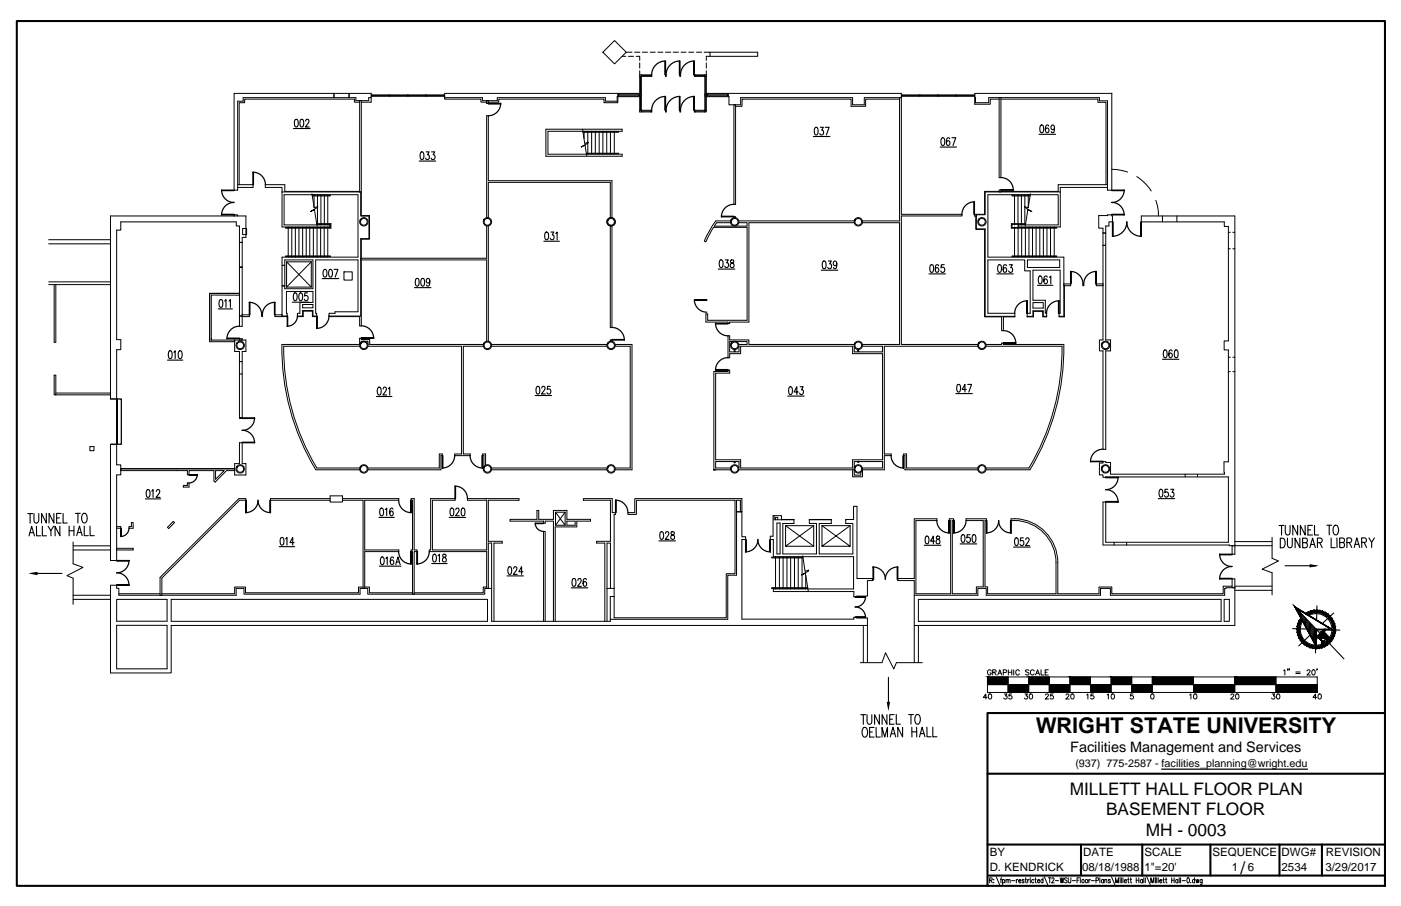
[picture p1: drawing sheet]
<svg xmlns="http://www.w3.org/2000/svg" width="432mm" height="279mm" viewBox="0 0 432 279" stroke-linecap="round" stroke-linejoin="round" font-family="sans-serif">
<defs><g id="words">
<text font-size="6.7" x="319.4" y="226.1">WRIGHT STATE UNIVERSITY</text>
<g font-size="5.3">
<text x="329.7" y="245">MILLETT HALL FLOOR PLAN</text>
<text x="340.9" y="251.5">BASEMENT FLOOR</text>
<text x="353.1" y="257.8">MH - 0003</text>
<text x="382.4" y="269.4">/</text>
</g>
<text font-size="4.4" x="329.9" y="232">Facilities Management and Services</text>
<g font-size="3.5">
<text x="305" y="264">BY</text>
<text x="333.9" y="264">DATE</text>
<text x="352.7" y="264">SCALE</text>
<text x="373.7" y="264">SEQUENCE</text>
<text x="395" y="264">DWG#</text>
<text x="408.6" y="264">REVISION</text>
<text x="305" y="268.7">D. KENDRICK</text>
<text x="333.5" y="268.7">08/18/1988</text>
<text x="352.7" y="268.7">1&quot;=20'</text>
<text x="379.6" y="268.7">1</text>
<text x="384.6" y="268.7">6</text>
<text x="395" y="268.7">2534</text>
<text x="408.5" y="268.7">3/29/2017</text>
</g>
<text font-size="3.3" x="331.4" y="236.5">(937) 775-2587 - facilities_planning@wright.edu</text>
</g></defs>
<!-- layer: A-EXISTING -->
<g fill="none" stroke="#000" stroke-width=".31">
<path d="M185.8 16.1l3.6-3.6 3.6 3.6-3.6 3.6zM191.7 17.4h1.2M193 16.1h1.8M193.7 17.4h1.6M195.6 16.1h1.6M196.1 17.4h1.1v1.2M197.2 19.4v1.6M198 16.1h1.6M200.4 16.1h1.5M202.7 16.1h1.6M205.1 16.1h1.6M207.5 16.1h1.6"/>
<path d="M209.9 16.1h1.6M212.3 16.1h1.5M214.6 16.1h1.7M217 16.1h1.8v1.3h14.7v-1.3h-14.7M217.7 19.4v1.6M218.8 17.4h-1.1v1.2M72.2 28.8h42.2v1.3h-.8v.9h-3.9v-.9h-2.1v-1.3v1.3h-4.7v-1.3v1.3h-28v1.1h-1.6v27.4h-1.1zM110.8 31.5h-1.6v-.9h-33.8v1.1h-1.7v25.3M110.8 31v28.2M111.4 31v35.5h2.5v7.3h-2.5v5.8M114.4 29.7h22.6M114.4 29.3h22.6"/>
<path d="M114.4 30.1v1.4h-3M114.6 29.5h5.3M114.6 29.3v.4M119.9 29.3v.4M120.2 29.5h5.4M120.2 29.3v.4M125.6 29.3v.4M125.8 29.5h5.4M125.8 29.3v.4M131.2 29.3v.4M131.5 29.5h5.3M131.5 29.3v.4"/>
<path d="M136.8 29.3v.4M137 30.1v.5h11.2v.9h1.8M150 31v.9v-.9M150.5 31v.9h-.5M168.2 39.8h23.5v.7h-22.8v7.1h22.8v.6h-23.5zM179.5 39.8l.7 4.5 1-.4M190.4 28.8v2.9h-4.2v-1.1h-32.5v.9h-3.2M190.4 29.6h6.5M190.4 29h.2M190.6 29.3h6.3M196.9 29h-6.3v.6M197.2 29.8h-7v1.4h-3.6v-1.1h-33.3v.9h-4.6v-.9h-11.7"/>
<path d="M197.2 28.8h-60.2v1.3M197.2 23.1h3.7v.5h-3.2v6M197.2 21.8v12.7h3.7v-.5h-.2M197.2 34h.5v.5M197.4 23.6v5.5M197.4 29.6v4.4M197.7 29.1l-.8-.1v.6h.8M197.7 23.1v.5h-.5M197.7 29.6v4.4h3M197.7 23.3h3M197.7 34.3h3M200.7 23.1v.5"/>
<path d="M200.7 34v.5M205.1 23.1h.2v.5h-.2zM205.1 34h.2v.5h-.2zM209.6 23.1h.2v.5h-.2zM209.6 34h.2v.5h-.2zM214 34h3.7v.5h-3.7zM214.2 23.6h3v5.5M214.2 23.1v.5M214.2 34v.5M214.2 23.3h3M214.2 34.3h3M217.2 29.6h7.1"/>
<path d="M217.2 23.1v.5h.5M217.2 29.1v5.4M217.5 23.6v5.5M217.5 29.6v4.4M217.7 29.8h7v2.5h3.6v-2.2h34.5v2.2h3.6v-2.2h11.4h-.5v38h-11.5M217.7 28.8h60.1v37.3h18.7v.5h-18.7v39.6h23.6M217.7 23.1h-3.7v.5h.2M217.7 21.8v12.2M217.9 29.3h6.4M217.9 29l-.7 .1M224.3 29h-6.4v.6M224.5 29h-.2v.6h.2"/>
<path d="M224.5 28.8v1M226.2 32.3h.5v30.7h-.5zM277.3 30.6h-10.5v2.2h-4.5v-2.2h-33.6v2.2h-2M277.8 29.7h22.7M277.8 29.3h22.7M278 29.5h5.4M278 29.3v.4M283.4 29.3v.4M283.6 29.5h5.4M283.6 29.3v.4M289 29.3v.4M289.2 29.5h5.5"/>
<path d="M289.2 29.3v.4M294.7 29.3v.4M294.9 29.5h5.3M294.9 29.3v.4M300.2 29.3v.4M300.4 30.1v2h4.8v-1.5h2.7M307.9 30.1v24.7h.6v-24.7M308.5 30.6h29.9v1h2.5v25.4M342.7 28.7v29.9h-1.4v-27.5h-2.4v-1h-34.2v1.6h-4v-1.6h-.2v-1.3h42.2M73.3 57h4.7v.8h-4.7M86.9 59.2v10.8h14.8v-.6h-14.1v-9.4h22.7v19.3h-23.4v2.5h.9v-1.6h8.6v8.8h-8.6v-.8h-.9v9.3h1.6v-.9h-.2v-6.7h8.1v3.4h-4v3.3h-.7v.9M86.9 59.2h24.3v7.4h2.5v7h-2.5v23.9h-9.8"/>
<path d="M96.2 59.7l.6 4.4 1-.4 .1 .2-2.2 1.3 1.2-.5 .8 5M110.8 59h-23v-2h-6v.8h5.1v1.4M179.7 40.6h10.9v.2h-10.9M180 40.5v.1M180 40.8v1.9M180.7 47.3h9.9l-9.9 .1M181.2 40.5v.1M181.2 40.8v6.5M181.2 47.4v.2M181.2 43.8l.1 .2M181.3 44.1l-2.2 1.3 1.2-.6 .5 3.3M182.3 40.5v.1"/>
<path d="M182.3 40.8v6.5M182.3 47.4v.2M183.5 40.5v.1M183.5 40.8v6.5M183.5 47.4v.2M184.7 40.5v.1M184.7 40.8v6.5M184.7 47.4v.2M185.8 40.5v.1M185.8 40.8v6.5M185.8 47.4v.2M187 40.5v.1"/>
<path d="M187 40.8v6.5M187 47.4v.2M188.1 40.5v.1M188.1 40.8v6.5M188.1 47.4v.2M189.3 40.5v.1M189.3 40.8v6.5M189.3 47.4v.2M317.6 59.7l-.7 4.4-1-.4-.1 .2M326.8 59.2h-23.2v7h-2.7v4.4h2.7v27h9.2M341.3 57h-15.1v2h-17.7v-.4h-.6v.4h-4.4v7.1h-2.6M341.3 57.8h-14.5v12.2h-13"/>
<path d="M342.7 52.2l3 .3 1.8 .6M350.4 54.5a14.4 14.4 0 0 1 4.4 4.4M15 73.9h19.1M15 75.2h19.1M34.1 66.6h41.7v6.6h-1.2v9.2h-.8v-12.7h-1v-1.3h-35.6v2.6h-1.2v33.7h1.2v3.1h-1.2v15.2h-1.9zM72.2 66.6v-.3h1.1l-.1 .3M73.8 74.8h.8M74.8 70.5h1.2v1.9h-1.2zM88 78.9h13.8v.2h-13.8zM88.8 70v9.3M89.9 70v9.3M91 70v9.3"/>
<path d="M92.1 70v9.3M93.3 70v9.3M94.4 70v9.3M95.5 70v9.3M96.2 60.2h5.6v.2h-5.6M96.6 70v9.3M96.8 60v4M97.6 69h4.4v1.4h-14v-.2h13.8v-1h-4.2M97.7 70v9.3M97.8 60v9.4M98.8 70v9.3M98.9 60v9.4"/>
<path d="M99.9 70v9.3M100 60v9.4M101 60v9.4M101 70v9.3M150 69.7v9.9h-38.8M150 67.2v-31.5h.5v20h38.1v11.5M150.5 67.2v-11h37.6v11M150.5 69.7v35.6M188.1 69.7v31.3h.5v-31.3M217.1 74.4l.5 .2M220.9 68.7h4.3M220.9 68.7l-.7 1h10.1v-1h-2.6"/>
<path d="M225.2 68.1h-4.6l-2.1 3.4-1.4 2.8M226.2 67.2v-.3h.5v.3M227.7 68.1h35.6M263.3 68.7h-32.5v30.6h-5.9v.5h-.5v-.5h-6.8v-2.5h.5v2h12.2v-28.7h-10.4l-2.3 4.4M265.8 68.7h11.5v37.5h-11.5M300.3 66.1h.6v.5h-.6zM300.8 66.6v4.2h2.7v26.9h5.2v4.3h.6v-4.3h3.5v-1.1h-8.3v-16.4h11.3v3.3h1.7v13.1h-.9v1.1h1.9v-1.7h2.9v1.7h1.2v-.1M311.9 78.9h13.8v.2h-13.8zM312.7 60v9.4M312.7 70v9.3M313.7 60v9.4M313.8 70v-.6h12.4v-9.4h-21.7v19.3h23.4v18.3h-1.5v-1h.3v-13.3h-8.3v9.3h3.8v4h.4v1h-1.1v-1.7h-3.1v1.7h-1.8"/>
<path d="M313.8 70v9.3M314.8 60v9.4M314.9 70v9.3M315.8 63.9l2.2 1.3-1.2-.5-.8 5M315.9 60v9.4M316 70v9.3M316.1 69h-4.4v1.4h14v-.2h-13.8v-1h4.2M316.9 60v4M317.1 70v9.3M317.5 60.2h-5.6v.2h5.6M318.2 70v9.3M319.3 70v9.3"/>
<path d="M320.5 70v9.3M321.6 70v9.3M322.7 70v9.3M323.8 70v9.3M324.9 70v9.3M338.6 66.5l4.1-.2v.3h.2v1.8h-1.1v1.3h-1v2.2h-.8h.8v3.8h-.8v-5.3h-1.4zM356.2 61.8a12.6 12.6 0 0 1 .9 4.8M358.3 66.6v1.8M362.7 66.6v1.8M378.6 71.6h.6M378.6 76.7h.6M380 71.6h.6"/>
<path d="M380 76.7h.6M15 86.9h19.1M15 87.8h19.1M16.7 87.8v17.8h.5v-17.8M73.8 97.5v-15.1h.8v15.1M73.8 97.5h.8v3.1h-.8zM73.8 90.5h-9.2v14.9M74.6 96.9v.6h-.8M74.6 97.1h2.2v.5h-2.2M80.7 97.1h.2v.5h-.2zM86.9 97.1h-2.2v.5h3.8v-.1M86.9 81.8h.9v6.4h-.9z"/>
<path d="M88.3 80.7h7.6M88.3 88.5h7.6M88.3 80.7l7.6 7.8M88.3 80.7v7.8M91.7 97.5h1.6v-1.7h3.1v1.7h1.2v-.9h-.3v-16.4h13v16h-7v.4h-1.9v.9M91.7 97.5v.1h1.7v-1.7h2.9v1.7h1.3v-.1M93.3 93.9h3.1v1h-3.1zM95.9 80.7l-7.6 7.8M95.9 80.7v7.8M106 83.8h2.6v2.6h-2.6zM111.2 80.2h38.8v25.1M111.4 80.2v20.3h-.6v-2.9h-9.4v-.1"/>
<path d="M316.7 80.2h9.9v2.3h-9.9zM318.4 93.3h3.1v1.7h-3.1zM327.9 87.6h2.1v.5h-1.9v9.6h-1.7v-.1M333.8 87.6h.3v.5h-.3zM337.9 87.6h2.1v.5h-2.1zM16.7 115.7h.5v6.1h-.5zM65.1 104.5v.4v-13.9h8.7v-.5h-9.2v14.9h7.7v-.5v3.5h1.5v3.1M65.1 104.9h10.7v3.5h-1.2v3.1M73.8 111.5h.8v3.8h-.8zM73.8 104.9v-.4h.8v.4M73.8 115.3v13.6M74.6 115.3v13.6h-.8h.8h-.5"/>
<path d="M87.4 106.8a71.9 71.9 0 0 0 10.2 37.5M87.5 106.8h23.4M111.4 105.5v-.2h2v.9M113.4 106.8h28.9v33.2h-2.2v.5h4.8v-.5h-2.1v-33.2h6.2M113.4 106.2h.1M149 106.2h-35.1v-1.5h-2.5v-.4h-.6v1.9h-23.9a72 72 0 0 0 10.4 38.7M151.5 106.8h35.6M151.5 106.2h35.6M188.1 105.3v-.5h.5v.5M189.6 106.8h4.6v37.5h-4.6M189.6 106.2h5.2v38.7h-5.2M227.7 106.2h2.6v-.9h-5.4v3.2h2.9l-.1-1.7"/>
<path d="M263.3 106.2h-32.5v-1.4h-5.9v-1.2h-.5v6.7h.5v-1.2h3.4v-2.3h34.5v2.3h9.2v32.7h-9.2v2.5h-34.5v-2.5h-7.7v-26.7h4.3v-1h-.5v.5h-4.4v30.3M263.3 106.8v1.7h8.7v-1.7h-6.2M301.4 106.8h-28.8v33.2h2.1v.5h-2.1v4.4h-6.8v2.1h-3v-2.1M303.9 106.2h4.8v-.4h.6v.4h18.6a72.5 72.5 0 0 1-10.5 38.7h-13.5M303.9 106.8h23.4a71.9 71.9 0 0 1-10.2 37.5h-13.2M340.8 104.8h1.5v3.4h-1.5M340.8 104.8v-29.1h-.8v29.1h-1.1v3.4h1.1v30.4h.8v-30.4M378.6 114.6h.6M378.6 110.2h.6M380 114.6h.6M380 110.2h.6M17.2 121.2h16.9"/>
<path d="M17.2 121.8h16.9M27.7 137.7h1.3v1.3h-1.3zM34.1 137h1.9v6.4h1.2v3h-1.2v26.5h-1.9zM34.1 137h1.9M73.8 136.5h.8v6.5h1.2v3.5h-3.5v-3.5h1.5zM37.2 144.5h35.1M56.5 149.7h1.3v-.8h.5v1.3h-1.8zM66.4 145.1h2.7l-2.7 2.7zM72.3 144.6h-35.1v.5h20.6v1.3h.5v-1.3h7.6v3.2l.4 .4 3.5-3.6h2.5M97.4 144.9h13.5M97.7 144.3h13.2M101.7 152.9h3.9v1.9h-3.9z"/>
<path d="M101.7 153.8h-18.3v.5h18.3M105.6 153.8h17.3v.5h-10.5v15.3h10.5v.5h-10.5v11.4h-.5v-27.2h-6.3M113.4 144.3h22v-4.3h.9v.5h-.4v4.4h-22.5M126.7 153.8h.9v15.8h.9v.5h-.9v13.1h-.5v-13.1h-.4v-.5h.4v-15.3h-.4zM149.5 153.8h10.4v.5h-9.4v12.6h4.3v.6h-2.6v24.1M149.7 143.5v-3.5h-1v.5h.5v3.5M150 153.8h-5.9v.5h5.9v15.3h-16.7v-15.3h7v-.5h-7.6v15.8h-.4v.5h17.7v11.4h.5v-14h1v24.1h36.6v-7.6h1.2M151.5 144.3h35.6M151.5 144.9h35.6M171.2 158l3 4M174.2 158h-3v4M174.2 158l-3 4"/>
<path d="M174.2 158v4M220 144.9h.5zM220 144.9h5.2M225.2 144.3h-4.6v-2h7.2l-.1 2M227 157.8v19.6h-2.7v13.6h-36.2M227 157.8v-3.5h1.2v3.5M227 157.8h1.7M227.7 144.9h35.6v1.6h2v-.9M228.7 157.8v7.7h1.1v.9h-1.1v24.5h34.5v-.5h.8v.2h3.3v2.3l-214.5-.1v14.7h-18.7v-27h1.9v.9h.6v2.2h36.2v-2.1h2.4v1.7h35.8v-1.7h2.3v1.7h36.1v-1.7h2.1M228.7 157.8v-4h-33.1v4.3h-2.1v.5h2.6v-4.3h30.4v22.6h-2.7v13.6h-34.5v-6.5M238.6 159v1.3h6.1M263.3 144.3v-2h8.7v2h-6.2"/>
<path d="M301.4 144.3h-22v-4.3h-.9v.5h.4v4.4h22.5M365.3 146.2v.9M369.1 146.2v.9M36 169.1h5v.5h-5M36 162.4h1.2v.5h-1.2M40.5 161.1h.5v1.8h-1.2v-.5h.7zM53.4 160.8l.4 .4-1.8 1.8-.4-.4zM171.2 162h3M174.7 160.7h2.6v1.3h-2.6zM239 160.3v-.7h.7v.7M239 171.7v9.9M239.5 161.3h.9v9.5h-.9z"/>
<path d="M240.2 171.7v9.9M240.8 160.2h3.9v1.2h-3.4v9.4h10.3v-9.4h-2.2v-1.1M240.8 160.3v-1.3h-2.5v6.4h-.9v1h1v5.3h24.7v9.9h-24.7v.8h24.8v1.6h.8v-.2h3.3v-4.8h1.8v-.6h-5v-22.3h-1v4.1h-2.4v1.2h2.2v9.4h-10.4v-9.4h3.7v-1.2l-6.8 .1M241.4 171.7v9.9M242.1 162.1h8.7M242.1 162.1v6.4M242.1 162.1l8.7 6.4M242.5 171.7v9.9M243.7 171.7v9.9M244.9 171.7v9.9M246 171.7v9.9M247.2 171.7v9.9"/>
<path d="M247.4 171.4l.7 4.8 1-.4 .1 .2M247.5 171.8h-9.7v.3h9.7M248.3 177.5v4.1M249.2 176.1l-2.2 1.2 1.2-.5 .9 5.4M249.4 160.3h6.8M250.8 162.1l-8.7 6.4h8.7M250.8 162.1v6.4M253.3 162.1l8.7 6.4h-8.7l8.7-6.4M253.3 162.1h8.7M253.3 162.1v6.4M262 162.1v6.4M268.9 178.4v.6"/>
<path d="M276.7 178.5v.5h5.1v13.9l98.8-.1v-14.3h-.9v2.7h.9h-2.8v.3h-.3v2.1h-35.3v-2.1h-3v2.1h-35.2v-2.1h-2.6v2.1h-19.6M312.8 160.5h-1.2v-.5a13.5 13.5 0 0 1 14.4 13.6v9.5h12.7v-2.1h4v2.1h34.3v-2.3h2.7M312.8 160.5a13 13 0 0 1 12.7 13.1v9.5h-21.1v-2.1h-.8v-20.5h.4v-.5h-6.3v.5h5.3v20.5h-2.1v2.1h-7.4v-22.6h.4v-.5h-1.3v.5h.4v22.6h-10.7v-22.6h6.5v-.5h-7v18.4h-5.1M343.4 167.2v.9M347.2 167.2v.9M379.7 168.3v2.6h.9v-104.3h-28.8v1.8h25.5v1.4h1.3v35.3h-1.3v2.8h1.3v34.5h-1.4l.2 3.8h-35.1v-3.6h-1.5v-.2h-.8v.4h-1.1v3.6h1.1v.8l38.6-.1v20.1h-37.8v-12.4h-.8v13.3h38.9v.2h1.7M380.6 168.3h.1M36 184.8h15.5v6.8h-15.5zM36 192.8h15.5v13.5h-15.5zM36.6 183.1h12.7M49.3 183.6v-5.5l24.3-24.3h2.1v.5h-1.9l-23.9 24v5.3M52.8 191.6v-6.8h97.5v6.8"/>
<path d="M52.8 191.6h97.5M111.9 181h-1.4v1.8h-34.8v-1.8h-3.4v2.1h-22.4M112.4 181h1.4v1.8h13.3M150 181h-1.1v1.8h-21.3M167.5 191.6v-27.7h.5v27.7M170.6 191.6v-30.9h-2.6v.6h-.5v-.6h-10.3v-.5h8.3v-2.8h.5v2.8h4.6v-2.8h4.1v2.8h7.3v.5h-4.2v1.8h-6.7v29.1M187.1 181.5h2.2M188.1 181.5v-14h-1v24.1M189.3 184v-25.4h.4v-.5h-1v-4.3h-8.9v.5h8.3v12.6h-4.2v.6h2.5v24.1M248.9 181.2h-11.1v.3h11.2M283.1 184.8h93.3v6.8h-93.3zM377.3 184.8h1.6v6.8h-1.6z"/>
<circle cx="112.1" cy="68.4" r="1.04"/>
<circle cx="112.1" cy="68.4" r="1.29"/>
<circle cx="150.2" cy="68.4" r="1.04"/>
<circle cx="150.2" cy="68.4" r="1.29"/>
<circle cx="188.3" cy="68.4" r="1.04"/>
<circle cx="188.3" cy="68.4" r="1.29"/>
<circle cx="226.4" cy="68.4" r="1.04"/>
<circle cx="226.4" cy="68.4" r="1.29"/>
<circle cx="264.5" cy="68.4" r="1.04"/>
<circle cx="264.5" cy="68.4" r="1.29"/>
<circle cx="302.6" cy="68.4" r="1.04"/>
<circle cx="302.6" cy="68.4" r="1.29"/>
<circle cx="74" cy="106.5" r="1.04"/>
<circle cx="74" cy="106.5" r="1.29"/>
<circle cx="112.1" cy="106.5" r="1.04"/>
<circle cx="112.1" cy="106.5" r="1.29"/>
<circle cx="150.2" cy="106.5" r="1.04"/>
<circle cx="150.2" cy="106.5" r="1.29"/>
<circle cx="188.3" cy="106.5" r="1.04"/>
<circle cx="188.3" cy="106.5" r="1.29"/>
<circle cx="226.4" cy="108.3" r=".19"/>
<circle cx="226.4" cy="106.5" r="1.04"/>
<circle cx="226.4" cy="106.5" r="1.29"/>
<circle cx="264.5" cy="108.3" r=".19"/>
<circle cx="264.5" cy="106.5" r="1.04"/>
<circle cx="264.5" cy="106.5" r="1.29"/>
<circle cx="302.6" cy="106.5" r="1.04"/>
<circle cx="302.6" cy="106.5" r="1.29"/>
<circle cx="340.7" cy="106.5" r="1.04"/>
<circle cx="340.7" cy="106.5" r="1.29"/>
<circle cx="74" cy="144.6" r="1.04"/>
<circle cx="74" cy="144.6" r="1.29"/>
<circle cx="112.1" cy="144.6" r="1.04"/>
<circle cx="112.1" cy="144.6" r="1.29"/>
<circle cx="150.2" cy="144.6" r="1.04"/>
<circle cx="150.2" cy="144.6" r="1.29"/>
<circle cx="188.3" cy="144.6" r="1.04"/>
<circle cx="188.3" cy="144.6" r="1.29"/>
<circle cx="226.4" cy="142.6" r=".19"/>
<circle cx="226.4" cy="144.6" r="1.04"/>
<circle cx="226.4" cy="144.6" r="1.29"/>
<circle cx="264.5" cy="142.4" r=".19"/>
<circle cx="264.5" cy="144.6" r="1.04"/>
<circle cx="264.5" cy="144.6" r="1.29"/>
<circle cx="302.6" cy="144.6" r="1.04"/>
<circle cx="302.6" cy="144.6" r="1.29"/>
<circle cx="340.7" cy="144.6" r="1.04"/>
<circle cx="340.7" cy="144.6" r="1.29"/>
</g>
<!-- layer: A-DOOR -->
<g fill="none" stroke="#000" stroke-width=".38">
<path d="M204.9 18.9h.2v4.2h-.2zM205.1 18.8a4.3 4.3 0 0 0-4.3 4.3M209.4 18.9h.2v4.2h-.2zM209.5 18.8a4.3 4.3 0 0 0-4.2 4.3M213.8 18.9h.2v4.2h-.2zM214 18.8a4.3 4.3 0 0 0-4.3 4.3M150.5 31.9h3.8v.2h-3.8zM154.3 31.9a3.8 3.8 0 0 1-3.8 3.8M204.9 29.8h.2v4.2h-.2zM205.1 29.7a4.3 4.3 0 0 0-4.3 4.3M209.4 29.8h.2v4.2h-.2zM209.5 29.7a4.3 4.3 0 0 0-4.2 4.3"/>
<path d="M213.8 29.8h.2v4.2h-.2zM214 29.7a4.3 4.3 0 0 0-4.3 4.3M68.3 58.6a3.8 3.8 0 0 0 3.8 3.9M68.3 58.6l3.9 .2zM78 53.1a3.8 3.8 0 0 1 3.8 3.8M78 53.1l.1 3.9zM308.5 54.8a3.8 3.8 0 0 1 3.8 3.8M308.5 58.5l3.8 .1zM342.7 58.6l3.8 .2zM346.5 58.6a3.8 3.8 0 0 1-3.9 3.9M68.3 66.1h3.9v.2h-3.9zM72.1 62.4a3.8 3.8 0 0 0-3.8 3.8"/>
<path d="M222.4 66.7h3.8v.2h-3.8zM226.2 63a3.8 3.8 0 0 0-3.9 3.8M300.2 62.3l.1 3.8zM300.3 62.2a3.8 3.8 0 0 0-3.8 3.9M342.6 62.4a3.8 3.8 0 0 1 3.9 3.8M342.7 66.1h3.8v.2h-3.8zM342.9 68.4h.1v4.5h-.1zM347.3 68.4a4.5 4.5 0 0 0 4.4 4.5M347.3 68.4a4.5 4.5 0 0 1-4.4 4.5M351.6 68.4h.2v4.5h-.2zM76.8 93.2a3.8 3.8 0 0 1 3.9 3.9M76.8 93.3h.2v3.8h-.2z"/>
<path d="M84.6 93.3l.1 3.8zM84.7 93.2a3.8 3.8 0 0 0-3.8 3.9M88.5 97.5l.2 3.1zM91.7 97.4a3.2 3.2 0 0 1-3.2 3.2M97.6 97.5l.1 3.8zM101.4 97.4a3.8 3.8 0 0 1-3.8 3.9M214 92.4a3.8 3.8 0 0 0 3.8 3.9M214.1 92.5h3.8v.1h-3.8zM220.5 99.7a3.8 3.8 0 0 0 3.9 3.9M220.6 99.8l3.8 .1zM316.4 92.8h.2v3.8h-.2zM316.6 92.8a3.8 3.8 0 0 0-3.9 3.8"/>
<path d="M326.2 92.8h.2v3.8h-.2zM326.4 92.8a3.8 3.8 0 0 0-3.8 3.8M329.9 83.7a3.8 3.8 0 0 1 3.9 3.8M330 83.7h.1v3.9h-.1zM337.7 83.7h.2v3.9h-.2zM337.9 83.7a3.8 3.8 0 0 0-3.9 3.8M70 104.3h3.8v.2h-3.8zM73.8 100.6a3.8 3.8 0 0 0-3.9 3.8M111.3 100.5a3.8 3.8 0 0 1 3.9 3.8M111.4 104.2h3.8v.1h-3.8zM188.6 101a3.8 3.8 0 0 1 3.8 3.8M188.6 104.7l3.8 .1z"/>
<path d="M220.6 114h3.8v.1h-3.8zM224.4 110.3a3.8 3.8 0 0 0-3.9 3.8M309.2 102a3.8 3.8 0 0 1 3.9 3.8M309.3 105.7l3.8 .1zM36 123h.1v14h-.1zM36.1 123h1.3v14h-1.3M74.6 132.7a3.8 3.8 0 0 1 3.9 3.8M74.6 128.9l3.9 .1zM74.6 136.4h3.9v.1h-3.9zM78.5 128.9a3.8 3.8 0 0 1-3.9 3.8M339.9 138.5a3.8 3.8 0 0 0-3.8 3.9M58.3 146.4h2.5v.2h-2.5z"/>
<path d="M60.8 146.4a2.56 2.56 0 0 1-2.6 2.5M75.7 154.3h.2v3.8h-.2zM79.5 154.3a3.8 3.8 0 0 0 3.8 3.8M79.6 154.3a3.8 3.8 0 0 1-3.9 3.8M83.2 154.3h.2v3.8h-.2zM122.9 154.3a3.8 3.8 0 0 0 3.8 3.8M126.5 154.3h.2v3.8h-.2zM136.3 140.5h.2v3.8h-.2zM140.1 140.5a3.8 3.8 0 0 1-3.8 3.8M140.2 149.9a3.8 3.8 0 0 1 3.9 3.8M140.3 150l.1 3.8zM144.9 140.5a3.8 3.8 0 0 0 3.8 3.8"/>
<path d="M148.6 140.5h.1v3.8h-.1zM189.7 154.2a3.8 3.8 0 0 1 3.8 3.9M189.7 154.3h.2v3.8h-.2zM274.6 140.5a3.8 3.8 0 0 0 3.9 3.8M278.3 140.5h.2v3.8h-.2zM336.1 142.3l3.9 .1zM340.8 151a3.8 3.8 0 0 1 3.8 3.8M340.8 154.7h3.8v.1h-3.8zM340.8 147.2l3.8 .1zM344.6 147.2a3.8 3.8 0 0 1-3.8 3.8M35.9 176.6a3.8 3.8 0 0 1 3.9 3.9M36 172.9l3.8 .1z"/>
<path d="M37.2 162.9l.2 2.6zM39.8 172.8a3.8 3.8 0 0 1-3.9 3.9M39.8 162.9a2.56 2.56 0 0 1-2.4 2.5M122.9 170.1a3.8 3.8 0 0 0 3.8 3.8M126.5 170.1h.2v3.8h-.2zM128.5 170.1h.2v3.8h-.2zM132.3 170.1a3.8 3.8 0 0 1-3.8 3.8M164.9 161.5a2.56 2.56 0 0 0 2.6 2.4M165 161.3l2.5 .2zM229.8 166.4h.2v3.8h-.2zM233.6 166.4a3.8 3.8 0 0 0 3.8 3.8M233.6 166.4a3.8 3.8 0 0 1-3.8 3.8"/>
<path d="M237.3 166.4l.1 3.8zM269.1 174.9a3.8 3.8 0 0 1 3.8 3.8M269.1 174.9h.2v3.8h-.2zM276.5 174.9h.2v3.8h-.2zM276.7 174.9a3.8 3.8 0 0 0-3.8 3.8M288.7 160.5a3.8 3.8 0 0 0 3.9 3.9M292.4 160.5h.2v3.9h-.2zM293.9 160.5h.2v3.9h-.2zM297.7 160.5a3.8 3.8 0 0 1-3.8 3.9M304 160.5h.2v3.9h-.2zM307.8 160.5a3.8 3.8 0 0 0 3.8 3.9M307.8 160.5a3.8 3.8 0 0 1-3.8 3.9"/>
<path d="M311.5 160.5h.1v3.9h-.1zM375.9 170.9a3.8 3.8 0 0 0 3.8 3.8M375.9 178.4h3.8v.1h-3.8zM375.9 170.9h3.8v.2h-3.8zM379.7 174.7a3.8 3.8 0 0 0-3.8 3.8M36 180.3h3.8v.2h-3.8zM263.6 187.2a3.2 3.2 0 0 1 3.2 3.2M263.6 190.3l3.2 .1zM263.6 184l3.2 .2zM266.8 184a3.2 3.2 0 0 1-3.2 3.2"/>
</g>
<!-- layer: ROOM-NUMBER -->
<g fill="none" stroke="#000" stroke-width=".34">
<path d="M90.4 39.6h5.2M91 36.9l.4-.1a1.62 1.62 0 0 1 0 2.4h-.2a1.87 1.87 0 0 1-.2-2.3zM92.7 36.9l.4-.1a1.62 1.62 0 0 1 0 2.4h-.2a1.87 1.87 0 0 1-.2-2.3zM94.2 37.4l.3-.6 .6 .1 .1 .3-.2 .8-.9 1.2h1.2M251.2 39.4l.4-.1a1.62 1.62 0 0 1 0 2.3h-.1a1.82 1.82 0 0 1-.3-2.2zM252.8 39.3h1l-.5 .8a.68 .68 0 0 1 .5 1.1 .68 .68 0 0 1-1.1 0M254.4 39.3h1.1l-.8 2.3M320.7 38.7l.5-.2a1.62 1.62 0 0 1 0 2.4h-.2a1.82 1.82 0 0 1-.3-2.2zM323.2 38.9l-.3-.4a1.36 1.36 0 0 0-.1 2.4 .7 .7 0 0 0 .5-.8 .7 .7 0 0 0-.8-.5l-.3 .5M325 39.3l-.2 .6a.65 .65 0 0 1-.9-.6 .65 .65 0 0 1 .9-.6l.2 .6a1.11 1.11 0 0 1-.7 1.6l-.3-.3M129.2 49.7h5.1M129.7 47l.4-.2a1.62 1.62 0 0 1 0 2.4h-.1a1.82 1.82 0 0 1-.3-2.2z"/>
<path d="M131.3 46.8h1l-.5 .9a.68 .68 0 0 1 .5 1.1 .68 .68 0 0 1-1.1-.1M133 46.8h1l-.5 .9a.69 .69 0 0 1 .6 1.1 .69 .69 0 0 1-1.2-.1M250.7 42.1h5.1M289.7 45.4h5.1M290.3 42.6l.4-.1a1.66 1.66 0 0 1 0 2.4h-.2a1.9 1.9 0 0 1-.2-2.3zM292.7 42.8l-.5-.3a1.49 1.49 0 0 0 .1 2.4 .72 .72 0 0 0 .5-.9 .72 .72 0 0 0-.9-.5l-.2 .6M293.4 42.5h1.2l-.9 2.4M320.2 41.4h5.1M167.6 74.4h4.8M168.1 71.7l.3-.1a1.33 1.33 0 0 1 .7 1.1 1.33 1.33 0 0 1-.7 1.2 1.82 1.82 0 0 1-.3-2.2zM169.8 71.6h.9l-.5 .8a.68 .68 0 0 1 .6 1.1 .68 .68 0 0 1-1.2 0M171.3 72l.4-.4v2.3"/>
<path d="M67.2 95.3h4.4M67.7 92.5l.5-.1a1.67 1.67 0 0 1 0 2.4h-.2a1.87 1.87 0 0 1-.3-2.3zM69.2 92.9l.5-.5v2.4M70.6 92.9l.4-.5v2.4M90.1 93.2h5.1M90.6 90.4l.5-.1a1.66 1.66 0 0 1 0 2.4h-.2a1.87 1.87 0 0 1-.3-2.3zM92.3 90.4l.5-.1a1.66 1.66 0 0 1 0 2.4h-.2a1.87 1.87 0 0 1-.3-2.3zM94.8 90.3h-.8l-.1 1a.7 .7 0 0 1 1.1 .6 .7 .7 0 0 1-1.1 .6l-.1-.2M99.3 85.9h5.1M99.8 83.2l.5-.1a1.62 1.62 0 0 1 0 2.3h-.5l-.3-1zM101.5 83.2l.5-.1a1.62 1.62 0 0 1 0 2.3h-.2a1.82 1.82 0 0 1-.3-2.2zM103 83.1h1.2l-.9 2.3"/>
<path d="M127.7 88.7h5.1M128.2 86l.5-.1a1.62 1.62 0 0 1 0 2.3h-.2a1.87 1.87 0 0 1-.3-2.2zM129.9 86l.5-.1a1.62 1.62 0 0 1 0 2.3h-.2a1.87 1.87 0 0 1-.3-2.2zM132.5 86.6l-.3 .6a.66 .66 0 0 1-.8-.6 .66 .66 0 0 1 .8-.6l.3 .6a1.18 1.18 0 0 1-.7 1.6l-.3-.3M221.4 83h5.1M221.9 80.2h.4a1.62 1.62 0 0 1 0 2.3h-.1a1.87 1.87 0 0 1-.3-2.3zM223.5 80.2h1l-.5 .8a.68 .68 0 0 1 .6 1.1 .68 .68 0 0 1-1.2 0M225.2 80.2v.7a.88 .88 0 0 1 1 .6 .88 .88 0 0 1-.4 1 .75 .75 0 0 1-.8-.8 .75 .75 0 0 1 .9-.7l.3-.5a.6 .6 0 0 0-1-.3zM253.1 83.3h5.1M253.7 80.6l.4-.1a1.62 1.62 0 0 1 0 2.4h-.2a1.82 1.82 0 0 1-.2-2.3zM255.3 80.5h.9l-.5 .9a.69 .69 0 0 1 .6 1 .69 .69 0 0 1-1.2 0M257.9 81.3l-.2 .5a.65 .65 0 0 1-.9-.6 .65 .65 0 0 1 .9-.6l.2 .7a1.11 1.11 0 0 1-.7 1.6l-.3-.4"/>
<path d="M286.3 84.5h5.1M286.8 81.7l.4-.1a1.62 1.62 0 0 1 0 2.4h-.1a1.87 1.87 0 0 1-.3-2.3zM289.3 82l-.1-.3-.4-.1a1.46 1.46 0 0 0 .1 2.4 .7 .7 0 0 0 .5-.8 .7 .7 0 0 0-.9-.6l-.2 .6M291 81.6h-.9l-.1 1a.72 .72 0 0 1 1 .1 .72 .72 0 0 1 0 1 .72 .72 0 0 1-1 .1v-.3M307.2 84.5h5.1M307.7 81.7l.5-.1a1.62 1.62 0 0 1 0 2.4h-.2a1.87 1.87 0 0 1-.3-2.3zM310.2 82l-.1-.3-.4-.1a1.46 1.46 0 0 0 .1 2.4 .7 .7 0 0 0 .5-.8 .7 .7 0 0 0-.9-.6l-.2 .6M311.1 81.6h.9l-.5 .9a.69 .69 0 0 1 .6 1.1 .69 .69 0 0 1-1.2-.1M319.8 88h4.7M320.3 85.2l.4-.1a1.66 1.66 0 0 1 0 2.4h-.2a1.9 1.9 0 0 1-.2-2.3zM322.8 85.4l-.5-.3a1.44 1.44 0 0 0 0 2.4 .72 .72 0 0 0 .5-.8 .72 .72 0 0 0-.8-.6l-.3 .6M323.4 85.6l.5-.5v2.4"/>
<path d="M51.6 111.1h4.8M52.1 108.3l.4-.1a1.66 1.66 0 0 1 0 2.4h-.1a1.9 1.9 0 0 1-.3-2.3zM53.6 108.6l.4-.4v2.4M55.2 108.3l.4-.1a1.58 1.58 0 0 1 0 2.4h-.2a1.9 1.9 0 0 1-.2-2.3zM116.6 119.5l.4-.1a1.66 1.66 0 0 1 0 2.4h-.2a1.75 1.75 0 0 1-.2-2.3zM118.1 120l.1-.4a.54 .54 0 0 1 .7-.1 .54 .54 0 0 1 .1 .8l-1 1.5h1.2M119.7 119.9l.4-.5v2.4M165.5 119.3l.4-.2a1.62 1.62 0 0 1 0 2.4h-.2a1.82 1.82 0 0 1-.2-2.2zM167 119.7l.1-.3a.54 .54 0 0 1 .7-.1 .54 .54 0 0 1 .1 .7l-1 1.5h1.2M169.6 119.1h-.8l-.1 1.1a.7 .7 0 0 1 1.1 .5 .7 .7 0 0 1-1.1 .6l-.1-.2M243.3 119.4l.4-.1a1.66 1.66 0 0 1 0 2.4h-.1a1.9 1.9 0 0 1-.3-2.3zM246.6 119.3h.9l-.5 .9a.69 .69 0 0 1 .6 .9 .69 .69 0 0 1-1.1 .3l-.1-.2"/>
<path d="M295.1 118.6l.4-.1a1.62 1.62 0 0 1 0 2.4h-.1a1.87 1.87 0 0 1-.3-2.3zM298.3 118.5h1.1l-.8 2.4M358.3 110.8h5.1M358.8 108l.4-.1a1.67 1.67 0 0 1 0 2.4h-.2a1.87 1.87 0 0 1-.2-2.3zM361.2 108.3l-.5-.4a1.49 1.49 0 0 0 .1 2.4 .7 .7 0 0 0 .5-.8 .7 .7 0 0 0-.8-.5l-.3 .5M362.2 108l.4-.1a1.67 1.67 0 0 1 0 2.4h-.2a1.87 1.87 0 0 1-.2-2.3zM116 122.3h4.8M164.9 122h5.1M242.8 122.1h5.1M246 120.9h-1.3l.9-1.6v2.4M294.6 121.4h5.1M297.8 120.1h-1.2l.8-1.6v2.4"/>
<path d="M44.8 153.9h4.7M45.3 151.1l.4-.1a1.66 1.66 0 0 1 0 2.4h-.1a1.87 1.87 0 0 1-.3-2.3zM46.8 151.4l.4-.4v2.4M48.2 151.6l.1-.4a.54 .54 0 0 1 .8-.1 .54 .54 0 0 1 .1 .8l-1.1 1.5h1.2M116.8 159.6h4.7M117.3 156.8l.4-.1a1.62 1.62 0 0 1 0 2.4h-.2a1.82 1.82 0 0 1-.2-2.3zM118.7 157.2l.5-.5v2.4M121.1 157l-.5-.3a1.44 1.44 0 0 0 .1 2.4 .7 .7 0 0 0 .5-.9 .7 .7 0 0 0-.8-.5l-.3 .6M138.4 159.6h5.1M139 156.8l.4-.1a1.62 1.62 0 0 1 0 2.4h-.2a1.82 1.82 0 0 1-.2-2.3zM140.5 157.2l.1-.3a.54 .54 0 0 1 .7-.1 .54 .54 0 0 1 .1 .8l-1 1.5h1.2M142.4 156.8l.4-.1a1.62 1.62 0 0 1 0 2.4h-.2a1.82 1.82 0 0 1-.2-2.3z"/>
<path d="M357 153.8h5M357.5 151l.4-.1a1.66 1.66 0 0 1 0 2.4h-.2a1.9 1.9 0 0 1-.2-2.3zM359.9 150.9h-.8l-.1 1a.72 .72 0 0 1 1 .1 .72 .72 0 0 1 0 1 .72 .72 0 0 1-1 0l-.1-.2M360.8 150.9h1l-.6 .9a.68 .68 0 0 1 .6 1 .68 .68 0 0 1-1.1 0M86 168.6h4.8M86.6 165.8l.4-.1a1.62 1.62 0 0 1 0 2.4h-.2a1.87 1.87 0 0 1-.2-2.3zM88 166.2l.4-.5v2.4M90.6 167.3h-1.2l.8-1.6v2.4M116.9 174.6h6.7M117.5 171.9l.4-.1a1.62 1.62 0 0 1 0 2.3h-.2a1.82 1.82 0 0 1-.2-2.2zM118.9 172.2l.5-.4v2.3M121.3 172.1l-.5-.3a1.46 1.46 0 0 0 .1 2.3 .7 .7 0 0 0 .5-.8 .7 .7 0 0 0-.9-.5l-.2 .5"/>
<path d="M122 174.1l.7-2.3 .6 2.3M122.2 173.3h.9M133.1 173.8h4.7M133.6 171l.4-.1a1.62 1.62 0 0 1 0 2.4h-.2a1.82 1.82 0 0 1-.2-2.3zM135 171.4l.4-.5v2.4M136.5 171v.7a.86 .86 0 0 1 1 .6 .86 .86 0 0 1-.4 1 .75 .75 0 0 1-.8-.8 .75 .75 0 0 1 .9-.7l.3-.3-.1-.5zM156.3 177.6h5M156.8 174.9l.4-.1a1.62 1.62 0 0 1 0 2.3h-.2a1.82 1.82 0 0 1-.2-2.2zM158.3 175.3l.1-.3a.54 .54 0 0 1 .7-.1 .54 .54 0 0 1 .1 .8l-1 1.4h1.2M161.2 176.3h-1.3l.9-1.5v2.3M176.5 178.5l.5-.1a1.58 1.58 0 0 1 0 2.4h-.2a1.87 1.87 0 0 1-.3-2.3zM178.1 179l.1-.3a.54 .54 0 0 1 .8-.2 .54 .54 0 0 1 0 .8l-1 1.5h1.2"/>
<path d="M180.7 178.7l-.5-.3a1.49 1.49 0 0 0 .1 2.4 .7 .7 0 0 0 .5-.8 .7 .7 0 0 0-.8-.5l-.3 .5M203.1 166.8h5.1M203.6 164.1l.4-.1a1.62 1.62 0 0 1 0 2.3h-.2a1.87 1.87 0 0 1-.2-2.2zM205.1 164.5l.4-.5 .5 .1 .1 .3-.2 .8-.9 1.1h1.2M206.9 164.1v.6a.88 .88 0 0 1 .9 .6 .88 .88 0 0 1-.3 1 .75 .75 0 0 1-.8-.7 .75 .75 0 0 1 .9-.7l.2-.6a.6 .6 0 0 0-.9-.2zM284.9 168.2h5.1M285.4 165.5l.4-.2a1.62 1.62 0 0 1 0 2.4h-.2a1.82 1.82 0 0 1-.2-2.2zM288.1 166.9h-1.3l.9-1.6v2.4M288.7 165.5v.6a.86 .86 0 0 1 .9 .6 .86 .86 0 0 1-.3 1 .75 .75 0 0 1-.8-.8 .75 .75 0 0 1 .9-.7l.2-.3-.1-.4zM295.9 167.7h5.1M296.5 165l.4-.1a1.62 1.62 0 0 1 0 2.4h-.2a1.87 1.87 0 0 1-.2-2.3zM298.9 164.9h-.8l-.1 1a.69 .69 0 0 1 .9 .1 .69 .69 0 0 1 0 .9 .69 .69 0 0 1-.9 .1l-.1-.2"/>
<path d="M299.9 165l.4-.1a1.62 1.62 0 0 1 0 2.4h-.2a1.87 1.87 0 0 1-.2-2.3zM312.4 168.7h5.1M312.9 166l.5-.1a1.62 1.62 0 0 1 0 2.3h-.2a1.87 1.87 0 0 1-.3-2.2zM315.4 165.9h-.8l-.1 1a.7 .7 0 0 1 1.1 .6 .7 .7 0 0 1-1.1 .5l-.1-.2M316.2 166.4l.3-.5 .5 .1 .2 .3-.3 .8-.8 1.1h1.2M176 181.3h5.2"/>
</g>
<!-- layer: BORDER -->
<path d="M5.2 6.5h421.7v266.7h-421.7zM426.9 219.9h-122.6v53.3M304.3 238.6h122.6M304.3 260.4h122.6M304.5 270h122.4M333.2 260.4v9.6M352.1 260.4v9.6M373.1 260.4v9.6M394.3 260.4v9.6M407.4 260.4v9.6" fill="none" stroke="#000" stroke-width=".63"/>
<!-- layer: BORDER-NOTE -->
<path d="M358 237.2h45" fill="none" stroke="#000" stroke-width=".38"/>
<g fill="none" stroke="#000" stroke-width=".31">
<path d="M305 271.5l.7-.1v-.6l-.7-.1v1.6M305.4 271.5l.4 .8M306.3 271.2v.2zM306.3 272.1h.1M307.1 270.4l1 2.4M308.3 271.2h.4M308.8 270.7l-.3 .3v1.3M309 271.5l.1-.2a.44 .44 0 0 1 .6 .4 .44 .44 0 0 1-.7 .3M309 271.2v1.6M310.1 271.5l.3-.3 .3 .1v1M310.1 271.2v1.1M310.7 271.5l.3-.3 .2 .1 .1 1"/>
<path d="M311.8 271.6h1M313.2 271.2v1.1M313.7 271.2l-.5 .5M314 271.7h.7l-.1-.4a.44 .44 0 0 0-.6 .5 .44 .44 0 0 0 .7 .2M315.6 271.5l-.2-.3-.4 .3 .6 .3v.4l-.6-.2M315.9 271.2h.5M316.1 270.7v1.3l.3 .3M316.8 271.2v1.1M317.2 271.2l-.4 .5M317.5 270.8h.1M317.6 271.2v1.1M318.6 271.5l-.1-.2a.44 .44 0 0 0-.6 .4 .44 .44 0 0 0 .7 .3"/>
<path d="M319 271.2h.4M319.1 270.7v1.3l.3 .3M319.8 271.7h.6v-.4a.44 .44 0 0 0-.7 .4 .44 .44 0 0 0 .7 .3M321.5 271.5l-.1-.2a.44 .44 0 0 0-.6 .4 .44 .44 0 0 0 .7 .3M321.5 270.7v1.6M321.9 270.4l1 2.4M323.1 270.7h.8M323.5 270.7v1.6M324.2 271.1v-.1a.39 .39 0 0 1 .7-.2 .39 .39 0 0 1-.2 .7l-.6 .8h.8M325.3 271.6h1M326.7 270.7l.3 1.6 .3-1.6 .3 1.6 .3-1.6M328.9 270.9l-.3-.2-.5 .2v.3l.5 .3a.43 .43 0 0 1 .2 .7 .43 .43 0 0 1-.7-.2"/>
<path d="M329.2 270.7l.1 1.3 .3 .3 .3-.1 .1-.4v-1.1M330.5 271.6h1M331.9 271.5h.5M332.7 270.7h-.8v1.6M333 270.7v1.6M335.6 271.2v1.1M336.1 271.2l-.5 .5M336.3 271.6h1M337.8 271.5h.7l.1-.7-.8-.1v1.6M339 270.7v1.6M340.1 271.5l-.1-.2a.44 .44 0 0 0-.6 .5 .44 .44 0 0 0 .7 .2M340.1 271.2v1.1"/>
<path d="M340.5 271.5l.3-.3 .3 .1v1M340.5 271.2v1.1M342.2 271.5l-.2-.3-.4 .1v.3l.6 .4-.2 .3-.4-.3M342.6 270.4l1 2.4M343.8 272.3v-1.6l.5 1.6 .4-1.6v1.6M345.2 270.8h.1M345.2 271.2v1.1M345.6 270.7v1.6M346.1 270.7v1.6M346.5 271.7h.7l-.1-.4a.44 .44 0 0 0-.6 .4 .44 .44 0 0 0 .7 .3M347.5 271.2h.5M347.7 270.7v1.3l.3 .3"/>
<path d="M348.3 271.2h.5M348.5 270.7v1.3l.3 .3M350.2 271.5h.8M350.2 270.7v1.6M351 270.7v1.6M352.1 271.5l-.1-.2a.44 .44 0 0 0-.6 .5 .44 .44 0 0 0 .7 .2M352.1 271.2v1.1M352.5 270.7v1.6M353 270.7v1.6M353.5 270.4l1 2.4M354.7 272.3v-1.6l.4 1.6 .5-1.6v1.6M356 270.8h.1"/>
<path d="M356.1 271.2v1.1M356.5 270.7v1.6M357 270.7v1.6M357.4 271.7h.7l-.1-.4a.44 .44 0 0 0-.6 .5 .44 .44 0 0 0 .7 .2M358.5 271.2h.3M358.6 270.7v1.3l.3 .3M359.2 271.2h.4M359.4 270.7v1.3l.3 .3M361.1 271.5h.8M361.1 270.7v1.6M361.9 270.7v1.6M363 271.5l-.1-.2a.44 .44 0 0 0-.6 .5 .44 .44 0 0 0 .7 .2"/>
<path d="M363 271.2v1.1M363.4 270.7v1.6M363.9 270.7v1.6M364.3 271.6h1.1M366 270.8l.2-.1a.89 .89 0 0 1 0 1.6l-.3-.3zM367 272.1v.1M368.2 271.5l-.1-.2a.44 .44 0 0 0-.6 .5 .44 .44 0 0 0 .7 .2M368.2 270.7v1.6M368.6 271.2l.2 1.1 .2-1.1 .2 1.1 .3-1.1M370.5 271.2v1.4l-.5 .1M370.5 271.5l-.1-.2a.44 .44 0 0 0-.6 .5 .44 .44 0 0 0 .7 .2"/>
<circle cx="333.8" cy="271.7" r=".48"/>
<circle cx="334.9" cy="271.7" r=".49"/>
</g>
<!-- layer: NORTH -->
<g fill="#000" stroke="#000" stroke-width=".31">
<path d="M405.7 196.5l.4-.4zM407.3 195l.4-.4zM407.9 198l-.3 .5zM408 198l-.4 .6zM407.6 198l.1-.2zM407.9 198l-.2 .3zM407.8 197.9l-.2 .1zM407.8 197.9l-.1 .1zM408.2 197.9l-.3 .4zM407.9 194.8v.2zM408.7 195.7l.8 .8-1.6 .3zM408 194.8l-.1 .2z"/>
<path d="M408.2 197.8l.1 .1z"/>
<path d="M400.9 190.6l.5 .4-1 .4zM400.4 191.4l.6 .3 .4-.7zM400.4 191.4l.6 .3-1 .5zM400 192.2l.7 .3 .3-.8zM400 192.2l.7 .3-.9 .6zM399.8 193.1l.7 .1 .2-.7zM399.8 193.1l.7 .1-.8 .8zM400.5 193.2l-.8 .8h.7zM399.7 194h.7l-.6 .9zM400.4 194l-.6 .9 .7-.1zM399.8 194.9l.7-.1-.5 1zM400.5 194.8l-.5 1 .7-.2zM400 195.8l.7-.2-.4 1.1zM400.7 195.6l-.4 1.1 .7-.3zM400.3 196.7l.7-.3-.2 1.1zM401 196.4l-.2 1.1 .5-.4zM400.8 197.5l.5-.4v1.1zM401.3 197.1v1.1l.5-.5z"/>
<path d="M401.3 198.2l.5-.5 .2 1.1zM401.8 197.7l.2 1.1 .5-.6zM402.5 198.2l.3 1.1-.8-.5zM402.5 198.2l.3 1.1 .4-.6zM403.2 198.7l.5 1-.9-.4zM403.2 198.7l.5 1 .2-.7zM403.9 199l.7 .9-.9-.2zM403.9 199l.7 .9 .1-.7zM404.7 199.2l.8 .8-.9-.1zM404.7 199.2l.8 .8v-.7zM405.5 199.3l.9 .7h-.9zM405.5 199.3l.9 .7-.1-.7zM406.3 199.3l1 .5-.9 .2zM406.3 199.3l1 .5-.2-.7zM407.1 199.1l1.1 .3-.9 .4zM407.1 199.1l1.1 .3-.3-.5zM407.9 198.9l1.1 .1-.8 .4zM407.9 198.9l1.1 .1-.4-.6zM408.6 198.4h1.1l-.7 .6zM408.6 198.4h1.1l-.4-.5zM409.3 197.9l1.1-.1-.7 .6zM409.8 197.3l-.5 .6 1.1-.1zM409.8 197.3l1.1-.4-.5 .9zM410.3 196.6l-.5 .7 1.1-.4zM410.3 196.6l.9-.5-.3 .8zM410.6 195.9l-.3 .7 .9-.5zM410.6 195.9l.9-.7-.3 .9zM410.8 195.1l-.2 .8 .9-.7zM410.8 195.1l.8-.8-.1 .9zM410.9 194.2l-.1 .9 .8-.8zM411.6 193.4v.9l-.7-.1zM410.9 193.4v.8l.7-.8zM411.4 192.4l.2 1h-.7zM410.7 192.6l.2 .8 .5-1zM411 191.6l.4 .8-.7 .2zM410.4 191.9l.3 .7 .3-1zM410.6 190.8l.4 .8-.6 .3zM410 191.1l.4 .8 .2-1.1zM410 190l.6 .8-.6 .3zM409.5 190.5l.5 .6v-1.1zM409.3 189.4l.7 .6-.5 .5zM409.3 189.4l-.4 .6 .6 .5zM408.6 188.9l.7 .5-.4 .6zM408.6 188.9l-.4 .6 .7 .5zM407.7 188.5l.9 .4-.4 .6zM407.7 188.5l-.2 .7 .7 .3zM406.9 188.3l.8 .2-.2 .7zM406.9 188.3l-.2 .6 .8 .3zM405.9 188.2l1 .1-.2 .6zM405.9 188.2v.7h.8zM405.1 188.2h.8v.7zM405.1 188.2v.7h.8zM404.2 188.4l.9-.2v.7zM404.2 188.4l.1 .6 .8-.1zM403.3 188.7l.9-.3 .1 .6zM403.3 188.7l.3 .6 .7-.3zM402.5 189.1l.8-.4 .3 .6zM402.5 189.1l.4 .6 .7-.4z"/>
<path d="M399 187l6.4 12.1 .2-.1zM399 187l.6 .6 6 11.4zM399 187l.6 .6 11.3 6.7zM399.6 187.6l11.3 6.7-.7-.2zM405.8 194.2l5.1 .1-.7-.2zM405.6 194l4.6 .1-4.4 .1zM405.6 194v5l.2-4.8zM405.6 194v5h-.2z"/>
<path d="M406.1 196.1l-.4 .5 .7-.8zM406.4 195.8l-.7 .8z"/>
<path d="M406.4 195.8l-.4 .5 .8-.9zM406.8 195.4l-.7 1z"/>
<path d="M406.5 196.5l1.2 1.3zM406.4 196.7l1.2 1.3z"/>
<path d="M406.8 195.4l-.7 1 1.1-.9zM406.1 196.4l1.1-.9-.8 1.2z"/>
<path d="M407.2 195.5l-.7 1 1-.9zM406.5 196.5l1-.9-.7 1z"/>
<path d="M407.3 195l.1 .1zM407.3 195l.7-.7zM408 194.3l-.7 .7zM408 194.3l.1 .1z"/>
<path d="M407.5 195.6l-.7 1 1.9-.8zM406.8 196.6l1.9-.8-.8 1z"/>
<path d="M407.9 198l-.3 .5zM407.9 198l-.3 .5z"/>
<path d="M406 196.4l1.6 1.6zM406 196.2l1.6 1.7zM406 196.2l-.3 .4zM406 196.2l-.3 .4zM405.6 196.5l.1 .1zM405.6 196.5l1.2-1.1zM405.7 196.5l1.1-1.1zM406.8 195.4l1.8 .4zM406.8 195.5l1.9 .3zM407.9 195l.8 .8zM407.9 195l.8 .8z"/>
<path d="M407.7 198.3l-.1 .2zM407.7 198.3l-.1 .2z"/>
<path d="M407.7 194.6l-.3 .4zM407.7 194.6l-.3 .4z"/>
<path d="M407.7 194.6l-.3 .4zM407.8 194.5l-.4 .5z"/>
<path d="M407.9 194.6l-.2 .3zM407.9 194.6l-.2 .3zM407.9 194.6l-.2 .3zM407.9 194.6l-.2 .3z"/>
<path d="M407.9 194.7l-.2 .2zM407.9 194.7l-.2 .2zM407.9 194.7l-.2 .2zM407.9 194.7l-.2 .2zM407.9 194.7l-.2 .2zM407.9 194.6l-.2 .3z"/>
<path d="M407.8 194.5l-.4 .5zM407.8 194.5l-.4 .5z"/>
<path d="M407.9 194.7l-.1 .2zM407.9 194.7l-.1 .2zM407.9 194.7l-.1 .2z"/>
<path d="M407.8 194.5l-.3 .5zM407.9 194.5l-.4 .5z"/>
<path d="M407.7 198.1l.2-.1zM407.9 198l-.2 .1zM407.9 198l-.2 .1z"/>
<path d="M407.9 194.5l-.4 .4zM407.9 194.4l-.4 .5z"/>
<path d="M407.9 198l-.2 .1zM407.9 198l-.2 .2zM407.9 198l-.2 .2zM407.9 198l-.2 .2z"/>
<path d="M408.2 197.8l-.3 .5zM408.2 197.8l-.3 .5z"/>
<path d="M407.9 194.6l-.2 .3zM407.9 194.6l-.2 .3z"/>
<path d="M407.9 194.6l-.2 .3zM407.9 194.6l-.2 .3z"/>
<path d="M407.9 194.7l-.2 .2zM407.7 194.9l.2-.2zM407.9 194.7l-.1 .2zM407.9 194.7l-.1 .2z"/>
<path d="M407.9 194.7l-.1 .2zM407.8 194.9l.1-.2zM407.9 194.7l-.1 .2z"/>
<path d="M407.9 198l-.2 .2zM407.9 198l-.2 .2z"/>
<path d="M407.9 198l-.2 .2zM407.9 198l-.2 .2z"/>
<path d="M407.9 198l-.2 .2zM407.9 198l-.2 .2z"/>
<path d="M407.9 198l-.2 .2zM407.9 198l-.2 .3z"/>
<path d="M407.9 198l-.2 .3zM407.9 198l-.2 .3zM407.9 198l-.2 .3z"/>
<path d="M407.9 198l-.3 .5zM407.9 198l-.3 .5zM407.9 198l-.3 .5z"/>
<path d="M408 194.9l1.7 1.8zM408 194.9l1.7 1.8zM409.6 196.6l-.4 .5zM409.6 196.6l-.4 .5zM406.6 196.6l2.6 .5zM406.4 196.5l2.8 .5zM406.4 196.5l1.3 1.3zM406.4 196.5l1.3 1.4z"/>
<path d="M407.9 194.4l-.3 .5zM408 194.3l-.4 .6zM408 194.3l-.4 .6zM408 194.3l-.4 .6z"/>
<path d="M407.9 194.8l-.1 .1zM407.9 194.7l-.1 .2z"/>
<path d="M407.9 194.8l-.1 .1zM407.8 194.9l.1-.1z"/>
<path d="M407.9 196.8l1.3 .3 .3-.6zM409.5 196.5l-.3 .6z"/>
<path d="M408 198l-.4 .5zM407.9 198l-.3 .5z"/>
<path d="M408 198l-.4 .5zM408 198l-.4 .5z"/>
<path d="M408 198l-.4 .5zM408 198l-.4 .6zM408 198l-.4 .6z"/>
<path d="M408 194.3l-.4 .6zM408 194.3l-.4 .6z"/>
<path d="M408 194.3l-.4 .6zM408 194.3l-.4 .6z"/>
<path d="M408 194.3l-.4 .6zM408 194.4l-.4 .5zM408 194.4l-.3 .5zM408 194.4l-.3 .5z"/>
<path d="M408 194.4l-.3 .5zM408.1 194.4l-.4 .5z"/>
<path d="M408 194.9l.7 .8zM407.9 195l.8 .8z"/>
<path d="M408 198l-.4 .5zM408.1 198l-.5 .5z"/>
<path d="M408.1 194.4l-.2 .1zM408.1 194.4l-.2 .1zM408.1 194.4l-.2 .1zM408.1 194.4l-.2 .1z"/>
<path d="M408.1 198l-.4 .5zM408.1 197.9l-.4 .6z"/>
<path d="M408.1 197.9l-.4 .5zM408.1 197.9l-.4 .5z"/>
<path d="M408.1 197.9l-.3 .4zM408.2 197.9l-.4 .4z"/>
<path d="M408.2 197.9l-.6 .7zM407.6 198.5l.6-.6zM407.5 198.5l.1 .1z"/>
</g>
<g fill="none" stroke="#000" stroke-width=".31">
<path d="M407.4 195v.1M407.6 194.8v.1M407.6 198l.1 .1M407.6 198.3h.1M407.7 194.8l-.1 .1M407.8 198.2l-.1 .1M407.8 198.1h.1M407.8 194.8l-.1 .1M407.8 194.9h.1M407.9 197.9v.1M407.9 194.6v.1M407.9 198h.1"/>
<path d="M407.9 194.5h.1M407.9 194.5v.1M407.9 194.7h.1M407.9 194.7v.1M408 198h.1M408 197.9l.1 .1"/>
</g>
<circle cx="407.7" cy="197.8" r=".17" fill="#000"/>
<g fill="none" stroke="#000" stroke-width=".34">
<path d="M399.3 187.3l7.7 8.2M399.3 187.4h.1M399.6 187.6v.3M399.9 187.9v.5M400.1 188.2v.7M400.4 188.4v.9M400.6 188.7v1.1M400.9 189l-.1 1.3M401.1 189.3v1.4M401.4 189.5l-.1 1.7M401.6 189.8v1.9M401.9 190.1l-.1 2"/>
<path d="M402.1 190.3v2.3M402.4 190.6l-.1 2.5M402.6 190.9v2.6M402.9 191.1l-.1 2.9-4.4-.1M403.2 191.4l-.1 3.1M403.3 189.8a4.9 4.9 0 0 1 7.2 3.6 4.9 4.9 0 0 1-5.9 5.5 4.9 4.9 0 0 1-3.1-7.4M403.4 191.7l-.1 3.2M403.7 192l-.1 3.4M403.8 195.8l-3.5 3.4M403.9 192.2l-.1 3.6M404.2 192.5l-.2 3.8M404.4 192.8l-.1 4"/>
<path d="M404.7 193.1l-.1 4.1M404.9 193.3l-.1 4.4M405.2 193.6l-.1 4.6M405.4 193.9l-.1 4.7M405.6 196.9l-.2 4.5M405.9 186.8l-.1 4.5M408.3 196.9l5.9 6.3M408.5 194.2l4.4 .1M411.1 189l-3.6 3.3"/>
</g>
<!-- layer: A-NOTE -->
<g fill="none" stroke="#000" stroke-width=".34">
<path d="M8.6 158.4h1.4M9.3 158.4v2.9M10.5 158.4v2.1a.79 .79 0 0 0 .8 .8l.7-.8v-2.1M14.3 158.3v3l-1.5-3v3M16.6 158.3v3l-1.5-3v3M17.5 159.7h.8M18.8 158.3h-1.3v3h1.3M19.4 158.3v3h1.3M24 158.3v3M24.7 158.3h-1.4M25.6 158.5l.2-.2a1.59 1.59 0 0 1 .8 2.5l-.4 .5a1.39 1.39 0 0 1-.9-2.3zM8.9 165.3l.9-3 .8 3"/>
<path d="M9.2 164.3h1.1M9.6 176.8h9.5M11.2 162.3l.1 2.9h1.2M13.1 162.3v2.9h1.2M14.8 162.3l.9 1.4 .8-1.4M15.7 163.7v1.5M18.4 162.3l.1 2.9-1.6-2.9 .1 2.9M21.3 162.3v2.9M21.3 163.7h1.5M22.8 162.2v3M23.6 165.2l.9-3 .8 3M23.9 164.2h1.1"/>
<path d="M26 162.2v3h1.2M27.7 162.2l.1 3h1.3M394.6 166h.7a1.78 1.78 0 0 1 0 2.9h-.7zM395 162.1v2.9M395.7 162l-1.5 .1M396.1 174.5h9.5M396.1 162v2.1a.77 .77 0 0 0 .9 .9l.5-.4 .1-2.6M396.8 166v2.1a.78 .78 0 0 0 .9 .8l.5-.4 .1-.4v-2.1M399.9 162v3l-1.4-3v3M400.6 166l.1 2.9-1.6-2.9 .1 2.9M401.5 167.4h.9l.5-.6a.64 .64 0 0 0-.5-.8h-.9v2.9h.9a.84 .84 0 0 0 .6-.8 .84 .84 0 0 0-.6-.7M402.3 162v3l-1.5-3v3"/>
<path d="M403.1 163.4h.9M404 167.9h1.1M404.5 162h-1.4v3h1.4M405.1 162v3h1.3M405.4 168.9l-.8-2.9-.9 2.9M406 167.4l1.3-.2 .2-.4-.2-.7-1.3-.2v3M406.8 167.4l.7 1.5M409 162h1.4M409.7 162v2.9M410.3 165.9v3h1.2M411.3 162.1l.2-.1a1.39 1.39 0 0 1 .9 2.2 .72 .72 0 0 1-.4 .7 .72 .72 0 0 1-.7-.1l-.4-1v-1.1zM412 165.9l.1 3"/>
<path d="M412.9 167.3h1l.5-.5a.64 .64 0 0 0-.5-.9h-1v3h1a.84 .84 0 0 0 .5-.8 .84 .84 0 0 0-.5-.8M415.1 167.3l1.3-.2 .2-.4-.2-.7-1.3-.1v3M415.9 167.3l.7 1.5M417.4 168.8l.8-2.9 .9 2.9M417.7 167.9h1M419.7 167.3h.9a.73 .73 0 0 0 .6-.7 .73 .73 0 0 0-.6-.7h-.9v2.9M420.4 167.3l.8 1.5M421.9 165.9l.9 1.4 .8-1.4M422.8 167.3v1.5M273.8 208.9v9.5M265.3 220.4h1.5M266.1 220.4v3"/>
<path d="M266.1 224.5l.2-.2a1.29 1.29 0 0 1 1.1 1.9 .89 .89 0 0 1-.8 1.1 .89 .89 0 0 1-.9-1.1l.1-1.1zM267.2 220.4v2.1a.77 .77 0 0 0 .9 .9l.5-.5 .1-2.5M268 225.7h.9M269.4 224.3h-1.4v3h1.4M270 224.3l.1 3h1.2M271 220.4v3l-1.4-3v3M273.4 220.4v3l-1.5-3v3M273.5 227.3v-3l-.8 3-.9-3v3M274.2 221.8h.9M274.4 227.3l.8-3 .9 3M274.7 226.3h1.1M275.6 220.4h-1.4v3l1.4-.1"/>
<path d="M276.2 220.4v2.9h1.3M278.2 224.3v3l-1.5-3v3M280 220.4h1.5M280.8 220.4v2.9M281 224.3l.1 3M281.1 225.7h1.4M282.4 220.5l.2-.1a1.39 1.39 0 0 1 .9 2.2 .75 .75 0 0 1-1.1 .6l-.4-1v-1.1zM282.5 224.3v3M283.7 226.2h1M285.1 227.2l-.9-2.9-.8 3M285.7 224.3v2.9h1.3M287.5 224.3v2.9h1.3"/>
</g>
<path d="M9.6 176.8l1.8-.3v.7zM403.8 174.2l1.8 .3-1.8 .3zM273.5 216.6h.6l-.3 1.8z" fill="#000" stroke="#000" stroke-width=".31"/>
<!-- layer: TUNNEL -->
<g fill="none" stroke="#000" stroke-width=".31">
<path d="M22.5 167.1v6.8l3.1 1.1-5 2.5 1.9 .8v8.1M22.5 168.3h11.6M22.5 169.6h11.6M380.6 168.3h11.5M380.6 167h11.5M392.1 165.7v6.5l1.9 .8-5 2.5 3.1 1.1v6.8M22.5 183.6h11.6M22.5 184.8h11.6M266.1 192.9v11.5M267.3 192.9v11.5M281.8 192.9v11.5M283.1 192.9v11.5"/>
<path d="M380.6 182h11.5M380.6 180.8h11.5M265.1 204.4h6.7l1.1-3.1 2.6 5 .8-1.9h8"/>
</g>
<!-- layer: Graphic Scale -->
<g fill="none" stroke="#000" stroke-width=".31">
<path d="M304.2 215.1h-1.1l.7-1.1v1.6M304.3 208.8h101.7v4.7h-101.7zM304.3 211.1h101.7M304.8 214.1a.79 .79 0 0 1 .9 .5 .79 .79 0 0 1-.5 1l-.5-.3zM305.5 206.9a.59 .59 0 0 0-.7-.3 .59 .59 0 0 0-.5 .6v.3a.58 .58 0 0 0 .6 .7 .58 .58 0 0 0 .6-.7h-.4M306 207.3l.8-.1 .2-.3-.4-.3h-.6v1.6M306.5 207.3l.5 .9M307.5 208.2l.7-1.6 .6 1.6M307.8 207.6h.7M309.2 207.4l.9-.1 .2-.4-.4-.3h-.7v1.6M309.5 214h.9l-.5 .6a.53 .53 0 0 1 .5 .5 .53 .53 0 0 1-.4 .5 .53 .53 0 0 1-.6-.3M310.7 208.8v4.7"/>
<path d="M310.8 206.6v1.6M310.8 207.3h1M311.8 214h-.8v.7a.56 .56 0 0 1 .8 0 .56 .56 0 0 1-.1 .8 .56 .56 0 0 1-.8-.2M311.8 206.6v1.6M312.4 206.6v1.6M314.2 206.9a.56 .56 0 0 0-.7-.3 .56 .56 0 0 0-.4 .6v.3a.57 .57 0 0 0 .4 .7 .57 .57 0 0 0 .7-.4M315.9 214h.8l-.5 .6a.53 .53 0 0 1 .5 .5 .53 .53 0 0 1-.4 .5 .53 .53 0 0 1-.6-.3M317 208.8v4.7M317.1 206.8l-.3-.2-.7 .2 .1 .3 .8 .4v.6l-.5 .1-.4-.3M317.4 214.1a.73 .73 0 0 1 .9 .7 .73 .73 0 0 1-.9 .7l-.2-.6zM318.7 206.9a.59 .59 0 0 0-.6-.3 .59 .59 0 0 0-.5 .6v.3a.59 .59 0 0 0 .5 .7 .59 .59 0 0 0 .6-.4M319.2 208.2l.6-1.6 .6 1.6"/>
<path d="M319.4 207.6h.8M320.9 206.6v1.6h.8M322.1 207.3h.6M322.2 214.3l.2-.2 .4-.1 .3 .4-.9 1.2h1M323.1 206.6h-1v1.6h1M323.4 208.8v4.7M324.6 214h-.8l-.1 .7a.56 .56 0 0 1 .9 0 .56 .56 0 0 1-.1 .8 .56 .56 0 0 1-.8-.2M328.6 214.3l.1-.2 .5-.1 .3 .4-1 1.2h1M329.7 208.8v4.7M330.2 214.1a.79 .79 0 0 1 .9 .5 .79 .79 0 0 1-.5 1l-.5-.3zM334.9 214.3l.4-.3v1.6M336.1 208.8v4.7"/>
<path d="M337 214h-.7l-.1 .7a.56 .56 0 0 1 .9 0 .56 .56 0 0 1-.2 .8 .56 .56 0 0 1-.8-.2M341.3 214.3l.3-.3v1.6M342.4 208.8v4.7M342.7 214.1a.79 .79 0 0 1 .9 .5 .79 .79 0 0 1-.6 1l-.5-.3zM348.8 208.8v4.7M349.2 214h-.7l-.1 .7a.56 .56 0 0 1 .8 0 .56 .56 0 0 1-.1 .8 .56 .56 0 0 1-.8-.2M354.9 214.1a.79 .79 0 0 1 .9 .5 .79 .79 0 0 1-.6 1l-.5-.3zM355.1 208.8v4.7M366.7 214.3l.3-.3v1.6M367.8 208.8v4.7M368.1 214.1a.78 .78 0 0 1 .9 .6 .78 .78 0 0 1-.6 .9l-.5-.3-.1-.6zM379.4 214.3l.1-.2 .5-.1 .3 .4-1 1.2h1"/>
<path d="M380.5 208.8v4.7M381 214.1a.79 .79 0 0 1 .9 .5 .79 .79 0 0 1-.5 1l-.5-.3zM392.1 214h.8l-.5 .6a.53 .53 0 0 1 .4 .9 .53 .53 0 0 1-.9-.2M393.2 208.8v4.7M393.6 214.1a.73 .73 0 0 1 .9 .7 .73 .73 0 0 1-.9 .7l-.2-.6zM395.6 206.9l.4-.3v1.6M397 206.3h-.2h.2l-.2 .4M397.4 206.3h-.1h.1l-.1 .4M399.4 207.2h1.3M399.4 207.7h1.3M402.9 206.9l.3-.3 .6 .3-1 1.3h1.1M404.6 206.6a.79 .79 0 0 1 .9 .6 .79 .79 0 0 1-.6 1l-.5-.4-.1-.6z"/>
<path d="M405.8 215.1h-1.1l.7-1.1v1.6M406 206.3h-.2h.2l-.2 .4M406.5 214.1a.78 .78 0 0 1 .9 .6 .78 .78 0 0 1-.6 .9l-.5-.3-.1-.6z"/>
</g>
<g fill="#000" stroke="#000" stroke-width=".31">
<path d="M304.3 208.8l6.4 2.3v-2.3zM304.3 208.8l6.4 2.3h-6.4z"/>
<path d="M310.7 211.1l6.3 2.4v-2.4zM310.7 211.1l6.3 2.4h-6.3z"/>
<path d="M317 208.8l6.4 2.3v-2.3zM317 208.8l6.4 2.3h-6.4z"/>
<path d="M323.4 211.1l6.3 2.4v-2.4zM323.4 211.1l6.3 2.4h-6.3z"/>
<path d="M329.7 208.8l6.4 2.3v-2.3zM329.7 208.8l6.4 2.3h-6.4z"/>
<path d="M336.1 211.1l6.3 2.4v-2.4zM336.1 211.1l6.3 2.4h-6.3z"/>
<path d="M342.4 208.8l6.4 2.3v-2.3zM342.4 208.8l6.4 2.3h-6.4z"/>
<path d="M348.8 211.1l6.3 2.4v-2.4zM348.8 211.1l6.3 2.4h-6.3z"/>
<path d="M355.1 208.8l12.7 2.3v-2.3zM355.1 208.8l12.7 2.3h-12.7z"/>
<path d="M367.8 211.1l12.7 2.4v-2.4zM367.8 211.1l12.7 2.4h-12.7z"/>
<path d="M380.5 208.8l12.7 2.3v-2.3zM380.5 208.8l12.7 2.3h-12.7z"/>
<path d="M393.2 211.1l12.8 2.4v-2.4zM393.2 211.1l12.8 2.4h-12.8z"/>
</g>
<use href="#words"/>
</svg>
